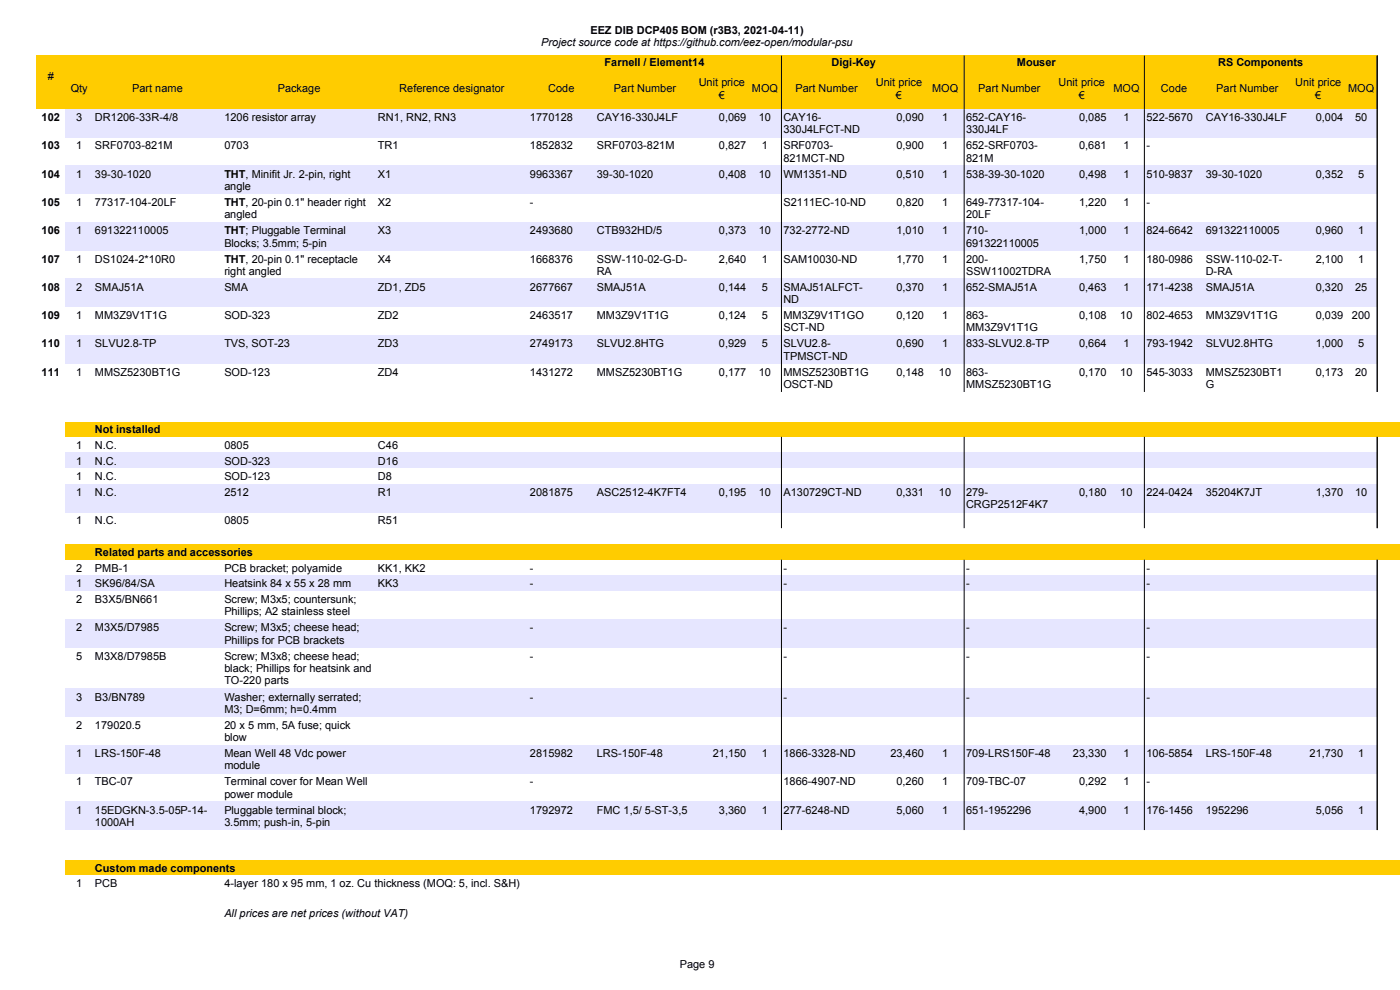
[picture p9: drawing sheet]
<svg xmlns="http://www.w3.org/2000/svg" width="297mm" height="210mm" viewBox="0 0 297 210" stroke-linecap="round" stroke-linejoin="round" font-family="sans-serif">
<defs><g id="words">
<g font-size="2.3">
<text x="114.8" y="9.8">Project source code at https://github.com/eez-open/modular-psu</text>
<text x="125.3" y="7.2">EEZ DIB DCP405 BOM (r3B3, 2021-04-11)</text>
<text x="10.1" y="17">#</text>
<text x="128.3" y="13.9">Farnell / Element14</text>
<text x="176.4" y="13.9">Digi-Key</text>
<text x="215.7" y="13.9">Mouser</text>
<text x="258.4" y="13.9">RS Components</text>
<text x="15" y="19.6">Qty</text>
<text x="28" y="19.6">Part name</text>
<text x="58.9" y="19.6">Package</text>
<text x="84.7" y="19.6">Reference designator</text>
<text x="116.3" y="19.6">Code</text>
<text x="130.2" y="19.6">Part Number</text>
<text x="148.2" y="18.3">Unit price</text>
<text x="152.5" y="20.9">€</text>
<text x="159.5" y="19.6">MOQ</text>
<text x="168.8" y="19.6">Part Number</text>
<text x="185.8" y="18.3">Unit price</text>
<text x="190.1" y="20.9">€</text>
<text x="197.7" y="19.6">MOQ</text>
<text x="207.5" y="19.6">Part Number</text>
<text x="224.6" y="18.3">Unit price</text>
<text x="228.8" y="20.9">€</text>
<text x="236.2" y="19.6">MOQ</text>
<text x="246.3" y="19.6">Code</text>
<text x="258" y="19.6">Part Number</text>
<text x="274.7" y="18.3">Unit price</text>
<text x="279" y="20.9">€</text>
<text x="286" y="19.6">MOQ</text>
<text x="8.8" y="25.7">102</text>
<text x="16.2" y="25.7">3</text>
<text x="20.1" y="25.7">DR1206-33R-4/8</text>
<text x="47.6" y="25.7">1206 resistor array</text>
<text x="80.2" y="25.7">RN1, RN2, RN3</text>
<text x="112.4" y="25.7">1770128</text>
<text x="126.6" y="25.7">CAY16-330J4LF</text>
<text x="152.5" y="25.7">0,069</text>
<text x="161" y="25.7">10</text>
<text x="166.2" y="25.7">CAY16-</text>
<text x="166.2" y="28.3">330J4LFCT-ND</text>
<text x="190.2" y="25.7">0,090</text>
<text x="199.8" y="25.7">1</text>
<text x="205" y="25.7">652-CAY16-</text>
<text x="205" y="28.3">330J4LF</text>
<text x="228.9" y="25.7">0,085</text>
<text x="238.3" y="25.7">1</text>
<text x="243.2" y="25.7">522-5670</text>
<text x="255.8" y="25.7">CAY16-330J4LF</text>
<text x="279.1" y="25.7">0,004</text>
<text x="287.5" y="25.7">50</text>
<text x="8.8" y="31.7">103</text>
<text x="16.2" y="31.7">1</text>
<text x="20.1" y="31.7">SRF0703-821M</text>
<text x="47.6" y="31.7">0703</text>
<text x="80.2" y="31.7">TR1</text>
<text x="112.4" y="31.7">1852832</text>
<text x="126.6" y="31.7">SRF0703-821M</text>
<text x="152.5" y="31.7">0,827</text>
<text x="161.6" y="31.7">1</text>
<text x="166.2" y="31.7">SRF0703-</text>
<text x="166.2" y="34.3">821MCT-ND</text>
<text x="190.2" y="31.7">0,900</text>
<text x="199.8" y="31.7">1</text>
<text x="205" y="31.7">652-SRF0703-</text>
<text x="205" y="34.3">821M</text>
<text x="228.9" y="31.7">0,681</text>
<text x="238.3" y="31.7">1</text>
<text x="243.2" y="31.7">-</text>
<text x="8.8" y="37.7">104</text>
<text x="16.2" y="37.7">1</text>
<text x="20.1" y="37.7">39-30-1020</text>
<text x="47.6" y="37.7">THT, Minifit Jr. 2-pin, right</text>
<text x="47.6" y="40.3">angle</text>
<text x="80.2" y="37.7">X1</text>
<text x="112.4" y="37.7">9963367</text>
<text x="126.6" y="37.7">39-30-1020</text>
<text x="152.5" y="37.7">0,408</text>
<text x="161" y="37.7">10</text>
<text x="166.2" y="37.7">WM1351-ND</text>
<text x="190.2" y="37.7">0,510</text>
<text x="199.8" y="37.7">1</text>
<text x="205" y="37.7">538-39-30-1020</text>
<text x="228.9" y="37.7">0,498</text>
<text x="238.3" y="37.7">1</text>
<text x="243.2" y="37.7">510-9837</text>
<text x="255.8" y="37.7">39-30-1020</text>
<text x="279.1" y="37.7">0,352</text>
<text x="288.1" y="37.7">5</text>
<text x="8.8" y="43.7">105</text>
<text x="16.2" y="43.7">1</text>
<text x="20.1" y="43.7">77317-104-20LF</text>
<text x="47.6" y="43.7">THT, 20-pin 0.1&quot; header right</text>
<text x="47.6" y="46.3">angled</text>
<text x="80.2" y="43.7">X2</text>
<text x="112.4" y="43.7">-</text>
<text x="166.2" y="43.7">S2111EC-10-ND</text>
<text x="190.2" y="43.7">0,820</text>
<text x="199.8" y="43.7">1</text>
<text x="205" y="43.7">649-77317-104-</text>
<text x="205" y="46.3">20LF</text>
<text x="228.9" y="43.7">1,220</text>
<text x="238.3" y="43.7">1</text>
<text x="243.2" y="43.7">-</text>
<text x="8.8" y="49.7">106</text>
<text x="16.2" y="49.7">1</text>
<text x="20.1" y="49.7">691322110005</text>
<text x="47.6" y="49.7">THT; Pluggable Terminal</text>
<text x="47.6" y="52.3">Blocks; 3.5mm; 5-pin</text>
<text x="80.2" y="49.7">X3</text>
<text x="112.4" y="49.7">2493680</text>
<text x="126.6" y="49.7">CTB932HD/5</text>
<text x="152.5" y="49.7">0,373</text>
<text x="161" y="49.7">10</text>
<text x="166.2" y="49.7">732-2772-ND</text>
<text x="190.2" y="49.7">1,010</text>
<text x="199.8" y="49.7">1</text>
<text x="205" y="49.7">710-</text>
<text x="205" y="52.3">691322110005</text>
<text x="228.9" y="49.7">1,000</text>
<text x="238.3" y="49.7">1</text>
<text x="243.2" y="49.7">824-6642</text>
<text x="255.8" y="49.7">691322110005</text>
<text x="279.1" y="49.7">0,960</text>
<text x="288.1" y="49.7">1</text>
<text x="8.8" y="55.7">107</text>
<text x="16.2" y="55.7">1</text>
<text x="20.1" y="55.7">DS1024-2*10R0</text>
<text x="47.6" y="55.7">THT, 20-pin 0.1&quot; receptacle</text>
<text x="47.6" y="58.3">right angled</text>
<text x="80.2" y="55.7">X4</text>
<text x="112.4" y="55.7">1668376</text>
<text x="126.6" y="55.7">SSW-110-02-G-D-</text>
<text x="126.6" y="58.3">RA</text>
<text x="152.5" y="55.7">2,640</text>
<text x="161.6" y="55.7">1</text>
<text x="166.2" y="55.7">SAM10030-ND</text>
<text x="190.2" y="55.7">1,770</text>
<text x="199.8" y="55.7">1</text>
<text x="205" y="55.7">200-</text>
<text x="205" y="58.3">SSW11002TDRA</text>
<text x="228.9" y="55.7">1,750</text>
<text x="238.3" y="55.7">1</text>
<text x="243.2" y="55.7">180-0986</text>
<text x="255.8" y="55.7">SSW-110-02-T-</text>
<text x="255.8" y="58.3">D-RA</text>
<text x="279.1" y="55.7">2,100</text>
<text x="288.1" y="55.7">1</text>
<text x="8.8" y="61.7">108</text>
<text x="16.2" y="61.7">2</text>
<text x="20.1" y="61.7">SMAJ51A</text>
<text x="47.6" y="61.7">SMA</text>
<text x="80.2" y="61.7">ZD1, ZD5</text>
<text x="112.4" y="61.7">2677667</text>
<text x="126.6" y="61.7">SMAJ51A</text>
<text x="152.5" y="61.7">0,144</text>
<text x="161.6" y="61.7">5</text>
<text x="166.2" y="61.7">SMAJ51ALFCT-</text>
<text x="166.2" y="64.3">ND</text>
<text x="190.2" y="61.7">0,370</text>
<text x="199.8" y="61.7">1</text>
<text x="205" y="61.7">652-SMAJ51A</text>
<text x="228.9" y="61.7">0,463</text>
<text x="238.3" y="61.7">1</text>
<text x="243.2" y="61.7">171-4238</text>
<text x="255.8" y="61.7">SMAJ51A</text>
<text x="279.1" y="61.7">0,320</text>
<text x="287.5" y="61.7">25</text>
<text x="8.8" y="67.7">109</text>
<text x="16.2" y="67.7">1</text>
<text x="20.1" y="67.7">MM3Z9V1T1G</text>
<text x="47.6" y="67.7">SOD-323</text>
<text x="80.2" y="67.7">ZD2</text>
<text x="112.4" y="67.7">2463517</text>
<text x="126.6" y="67.7">MM3Z9V1T1G</text>
<text x="152.5" y="67.7">0,124</text>
<text x="161.6" y="67.7">5</text>
<text x="166.2" y="67.7">MM3Z9V1T1GO</text>
<text x="166.2" y="70.3">SCT-ND</text>
<text x="190.2" y="67.7">0,120</text>
<text x="199.8" y="67.7">1</text>
<text x="205" y="67.7">863-</text>
<text x="205" y="70.3">MM3Z9V1T1G</text>
<text x="228.9" y="67.7">0,108</text>
<text x="237.7" y="67.7">10</text>
<text x="243.2" y="67.7">802-4653</text>
<text x="255.8" y="67.7">MM3Z9V1T1G</text>
<text x="279.1" y="67.7">0,039</text>
<text x="286.8" y="67.7">200</text>
<text x="8.8" y="73.7">110</text>
<text x="16.2" y="73.7">1</text>
<text x="20.1" y="73.7">SLVU2.8-TP</text>
<text x="47.6" y="73.7">TVS, SOT-23</text>
<text x="80.2" y="73.7">ZD3</text>
<text x="112.4" y="73.7">2749173</text>
<text x="126.6" y="73.7">SLVU2.8HTG</text>
<text x="152.5" y="73.7">0,929</text>
<text x="161.6" y="73.7">5</text>
<text x="166.2" y="73.7">SLVU2.8-</text>
<text x="166.2" y="76.3">TPMSCT-ND</text>
<text x="190.2" y="73.7">0,690</text>
<text x="199.8" y="73.7">1</text>
<text x="205" y="73.7">833-SLVU2.8-TP</text>
<text x="228.9" y="73.7">0,664</text>
<text x="238.3" y="73.7">1</text>
<text x="243.2" y="73.7">793-1942</text>
<text x="255.8" y="73.7">SLVU2.8HTG</text>
<text x="279.1" y="73.7">1,000</text>
<text x="288.1" y="73.7">5</text>
<text x="8.8" y="79.7">111</text>
<text x="16.2" y="79.7">1</text>
<text x="20.1" y="79.7">MMSZ5230BT1G</text>
<text x="47.6" y="79.7">SOD-123</text>
<text x="80.2" y="79.7">ZD4</text>
<text x="112.4" y="79.7">1431272</text>
<text x="126.6" y="79.7">MMSZ5230BT1G</text>
<text x="152.5" y="79.7">0,177</text>
<text x="161" y="79.7">10</text>
<text x="166.2" y="79.7">MMSZ5230BT1G</text>
<text x="166.2" y="82.3">OSCT-ND</text>
<text x="190.2" y="79.7">0,148</text>
<text x="199.2" y="79.7">10</text>
<text x="205" y="79.7">863-</text>
<text x="205" y="82.3">MMSZ5230BT1G</text>
<text x="228.9" y="79.7">0,170</text>
<text x="237.7" y="79.7">10</text>
<text x="243.2" y="79.7">545-3033</text>
<text x="255.8" y="79.7">MMSZ5230BT1</text>
<text x="255.8" y="82.3">G</text>
<text x="279.1" y="79.7">0,173</text>
<text x="287.5" y="79.7">20</text>
<text x="16.2" y="95.2">1</text>
<text x="20.1" y="91.9">Not installed</text>
<text x="20.1" y="95.2">N.C.</text>
<text x="47.6" y="95.2">0805</text>
<text x="80.2" y="95.2">C46</text>
<text x="16.2" y="98.6">1</text>
<text x="16.2" y="101.9">1</text>
<text x="20.1" y="98.6">N.C.</text>
<text x="20.1" y="101.9">N.C.</text>
<text x="47.6" y="98.6">SOD-323</text>
<text x="47.6" y="101.9">SOD-123</text>
<text x="80.2" y="98.6">D16</text>
<text x="80.2" y="101.9">D8</text>
<text x="16.2" y="105.2">1</text>
<text x="20.1" y="105.2">N.C.</text>
<text x="47.6" y="105.2">2512</text>
<text x="80.2" y="105.2">R1</text>
<text x="112.4" y="105.2">2081875</text>
<text x="126.6" y="105.2">ASC2512-4K7FT4</text>
<text x="152.5" y="105.2">0,195</text>
<text x="161" y="105.2">10</text>
<text x="166.2" y="105.2">A130729CT-ND</text>
<text x="190.2" y="105.2">0,331</text>
<text x="199.2" y="105.2">10</text>
<text x="205" y="105.2">279-</text>
<text x="205" y="107.8">CRGP2512F4K7</text>
<text x="228.9" y="105.2">0,180</text>
<text x="237.7" y="105.2">10</text>
<text x="243.2" y="105.2">224-0424</text>
<text x="255.8" y="105.2">35204K7JT</text>
<text x="279.1" y="105.2">1,370</text>
<text x="287.5" y="105.2">10</text>
<text x="16.2" y="111.2">1</text>
<text x="20.1" y="111.2">N.C.</text>
<text x="47.6" y="111.2">0805</text>
<text x="80.2" y="111.2">R51</text>
<text x="20.1" y="117.9">Related parts and accessories</text>
<text x="16.2" y="121.2">2</text>
<text x="16.2" y="124.6">1</text>
<text x="20.1" y="121.2">PMB-1</text>
<text x="20.1" y="124.6">SK96/84/SA</text>
<text x="47.6" y="121.2">PCB bracket; polyamide</text>
<text x="47.6" y="124.6">Heatsink 84 x 55 x 28 mm</text>
<text x="80.2" y="121.2">KK1, KK2</text>
<text x="80.2" y="124.6">KK3</text>
<text x="112.4" y="121.2">-</text>
<text x="112.4" y="124.6">-</text>
<text x="166.2" y="121.2">-</text>
<text x="166.2" y="124.6">-</text>
<text x="205" y="121.2">-</text>
<text x="205" y="124.6">-</text>
<text x="243.2" y="121.2">-</text>
<text x="243.2" y="124.6">-</text>
<text x="16.2" y="128">2</text>
<text x="20.1" y="128">B3X5/BN661</text>
<text x="47.6" y="128">Screw; M3x5; countersunk;</text>
<text x="47.6" y="130.6">Phillips; A2 stainless steel</text>
<text x="16.2" y="134">2</text>
<text x="20.1" y="134">M3X5/D7985</text>
<text x="47.6" y="134">Screw; M3x5; cheese head;</text>
<text x="47.6" y="136.6">Phillips for PCB brackets</text>
<text x="112.4" y="134">-</text>
<text x="166.2" y="134">-</text>
<text x="205" y="134">-</text>
<text x="243.2" y="134">-</text>
<text x="16.2" y="139.9">5</text>
<text x="20.1" y="139.9">M3X8/D7985B</text>
<text x="47.6" y="139.9">Screw; M3x8; cheese head;</text>
<text x="47.6" y="142.6">black; Phillips for heatsink and</text>
<text x="112.4" y="139.9">-</text>
<text x="166.2" y="139.9">-</text>
<text x="205" y="139.9">-</text>
<text x="243.2" y="139.9">-</text>
<text x="16.2" y="148.6">3</text>
<text x="20.1" y="148.6">B3/BN789</text>
<text x="47.6" y="145.2">TO-220 parts</text>
<text x="47.6" y="148.6">Washer; externally serrated;</text>
<text x="112.4" y="148.6">-</text>
<text x="166.2" y="148.6">-</text>
<text x="205" y="148.6">-</text>
<text x="243.2" y="148.6">-</text>
<text x="16.2" y="154.6">2</text>
<text x="20.1" y="154.6">179020.5</text>
<text x="47.6" y="151.2">M3; D=6mm; h=0.4mm</text>
<text x="47.6" y="154.6">20 x 5 mm, 5A fuse; quick</text>
<text x="16.2" y="160.6">1</text>
<text x="20.1" y="160.6">LRS-150F-48</text>
<text x="47.6" y="157.2">blow</text>
<text x="47.6" y="160.6">Mean Well 48 Vdc power</text>
<text x="112.4" y="160.6">2815982</text>
<text x="126.6" y="160.6">LRS-150F-48</text>
<text x="151.2" y="160.6">21,150</text>
<text x="161.6" y="160.6">1</text>
<text x="166.2" y="160.6">1866-3328-ND</text>
<text x="188.9" y="160.6">23,460</text>
<text x="199.8" y="160.6">1</text>
<text x="205" y="160.6">709-LRS150F-48</text>
<text x="227.6" y="160.6">23,330</text>
<text x="238.3" y="160.6">1</text>
<text x="243.2" y="160.6">106-5854</text>
<text x="255.8" y="160.6">LRS-150F-48</text>
<text x="277.8" y="160.6">21,730</text>
<text x="288.1" y="160.6">1</text>
<text x="16.2" y="166.6">1</text>
<text x="20.1" y="166.6">TBC-07</text>
<text x="47.6" y="163.2">module</text>
<text x="47.6" y="166.6">Terminal cover for Mean Well</text>
<text x="112.4" y="166.6">-</text>
<text x="166.2" y="166.6">1866-4907-ND</text>
<text x="190.2" y="166.6">0,260</text>
<text x="199.8" y="166.6">1</text>
<text x="205" y="166.6">709-TBC-07</text>
<text x="228.9" y="166.6">0,292</text>
<text x="238.3" y="166.6">1</text>
<text x="243.2" y="166.6">-</text>
<text x="16.2" y="172.6">1</text>
<text x="20.1" y="172.6">15EDGKN-3.5-05P-14-</text>
<text x="47.6" y="169.2">power module</text>
<text x="47.6" y="172.6">Pluggable terminal block;</text>
<text x="112.4" y="172.6">1792972</text>
<text x="126.6" y="172.6">FMC 1,5/ 5-ST-3,5</text>
<text x="152.5" y="172.6">3,360</text>
<text x="161.6" y="172.6">1</text>
<text x="166.2" y="172.6">277-6248-ND</text>
<text x="190.2" y="172.6">5,060</text>
<text x="199.8" y="172.6">1</text>
<text x="205" y="172.6">651-1952296</text>
<text x="228.9" y="172.6">4,900</text>
<text x="238.3" y="172.6">1</text>
<text x="243.2" y="172.6">176-1456</text>
<text x="255.8" y="172.6">1952296</text>
<text x="279.1" y="172.6">5,056</text>
<text x="288.1" y="172.6">1</text>
<text x="20.1" y="175.2">1000AH</text>
<text x="47.6" y="175.2">3.5mm; push-in, 5-pin</text>
<text x="20.1" y="184.9">Custom made components</text>
<text x="16.2" y="188.1">1</text>
<text x="20.1" y="188.1">PCB</text>
<text x="47.6" y="188.1">4-layer 180 x 95 mm, 1 oz. Cu thickness (MOQ: 5, incl. S&amp;H)</text>
<text x="47.6" y="194.5">All prices are net prices (without VAT)</text>
<text x="144.2" y="205.3">Page 9</text>
</g>
</g></defs>
<path d="M7.6 11.7h284.5v11.4h-284.5z" fill-rule="evenodd" fill="#fc0"/>
<path d="M165.8 11.8v11.3M204.5 11.8v11.3M242.8 11.8v11.3M292.2 11.8v11.3" fill="none" stroke="#000" stroke-width=".21"/>
<g fill="#e6e6ff">
<path d="M13.9 23.1h278.2v6h-278.2z" fill-rule="evenodd"/>
<path d="M13.9 35.1h278.2v6h-278.2z" fill-rule="evenodd"/>
<path d="M13.9 47.1h278.2v6h-278.2z" fill-rule="evenodd"/>
<path d="M13.9 59.1h278.2v6h-278.2z" fill-rule="evenodd"/>
<path d="M13.9 71.1h278.2v6h-278.2z" fill-rule="evenodd"/>
</g>
<path d="M13.9 89.5h283.2v3.1h-283.2z" fill-rule="evenodd" fill="#fc0"/>
<g fill="#e6e6ff">
<path d="M13.9 96h278.2v3.3h-278.2z" fill-rule="evenodd"/>
<path d="M13.9 102.7h278.2v6h-278.2z" fill-rule="evenodd"/>
</g>
<path d="M13.9 115.4h283.2v3.3h-283.2z" fill-rule="evenodd" fill="#fc0"/>
<g fill="#e6e6ff">
<path d="M13.9 122h278.2v3.4h-278.2z" fill-rule="evenodd"/>
<path d="M13.9 131.4h278.2v6h-278.2z" fill-rule="evenodd"/>
<path d="M13.9 146.1h278.2v6h-278.2z" fill-rule="evenodd"/>
<path d="M13.9 158.1h278.2v6h-278.2z" fill-rule="evenodd"/>
<path d="M13.9 170.1h278.2v6h-278.2z" fill-rule="evenodd"/>
</g>
<path d="M13.9 182.6h283.2v3h-283.2z" fill-rule="evenodd" fill="#fc0"/>
<path d="M165.8 23.1v60M204.5 23.1v60M242.8 23.1v60M292.2 23.1v60M165.8 92.7v19.3M204.5 92.7v19.3M242.8 92.7v19.3M292.2 92.7v19.3M165.8 118.7v57.4M204.5 118.7v57.4M242.8 118.7v57.4M292.2 118.7v57.4" fill="none" stroke="#000" stroke-width=".21"/>
<use href="#words"/>
</svg>
